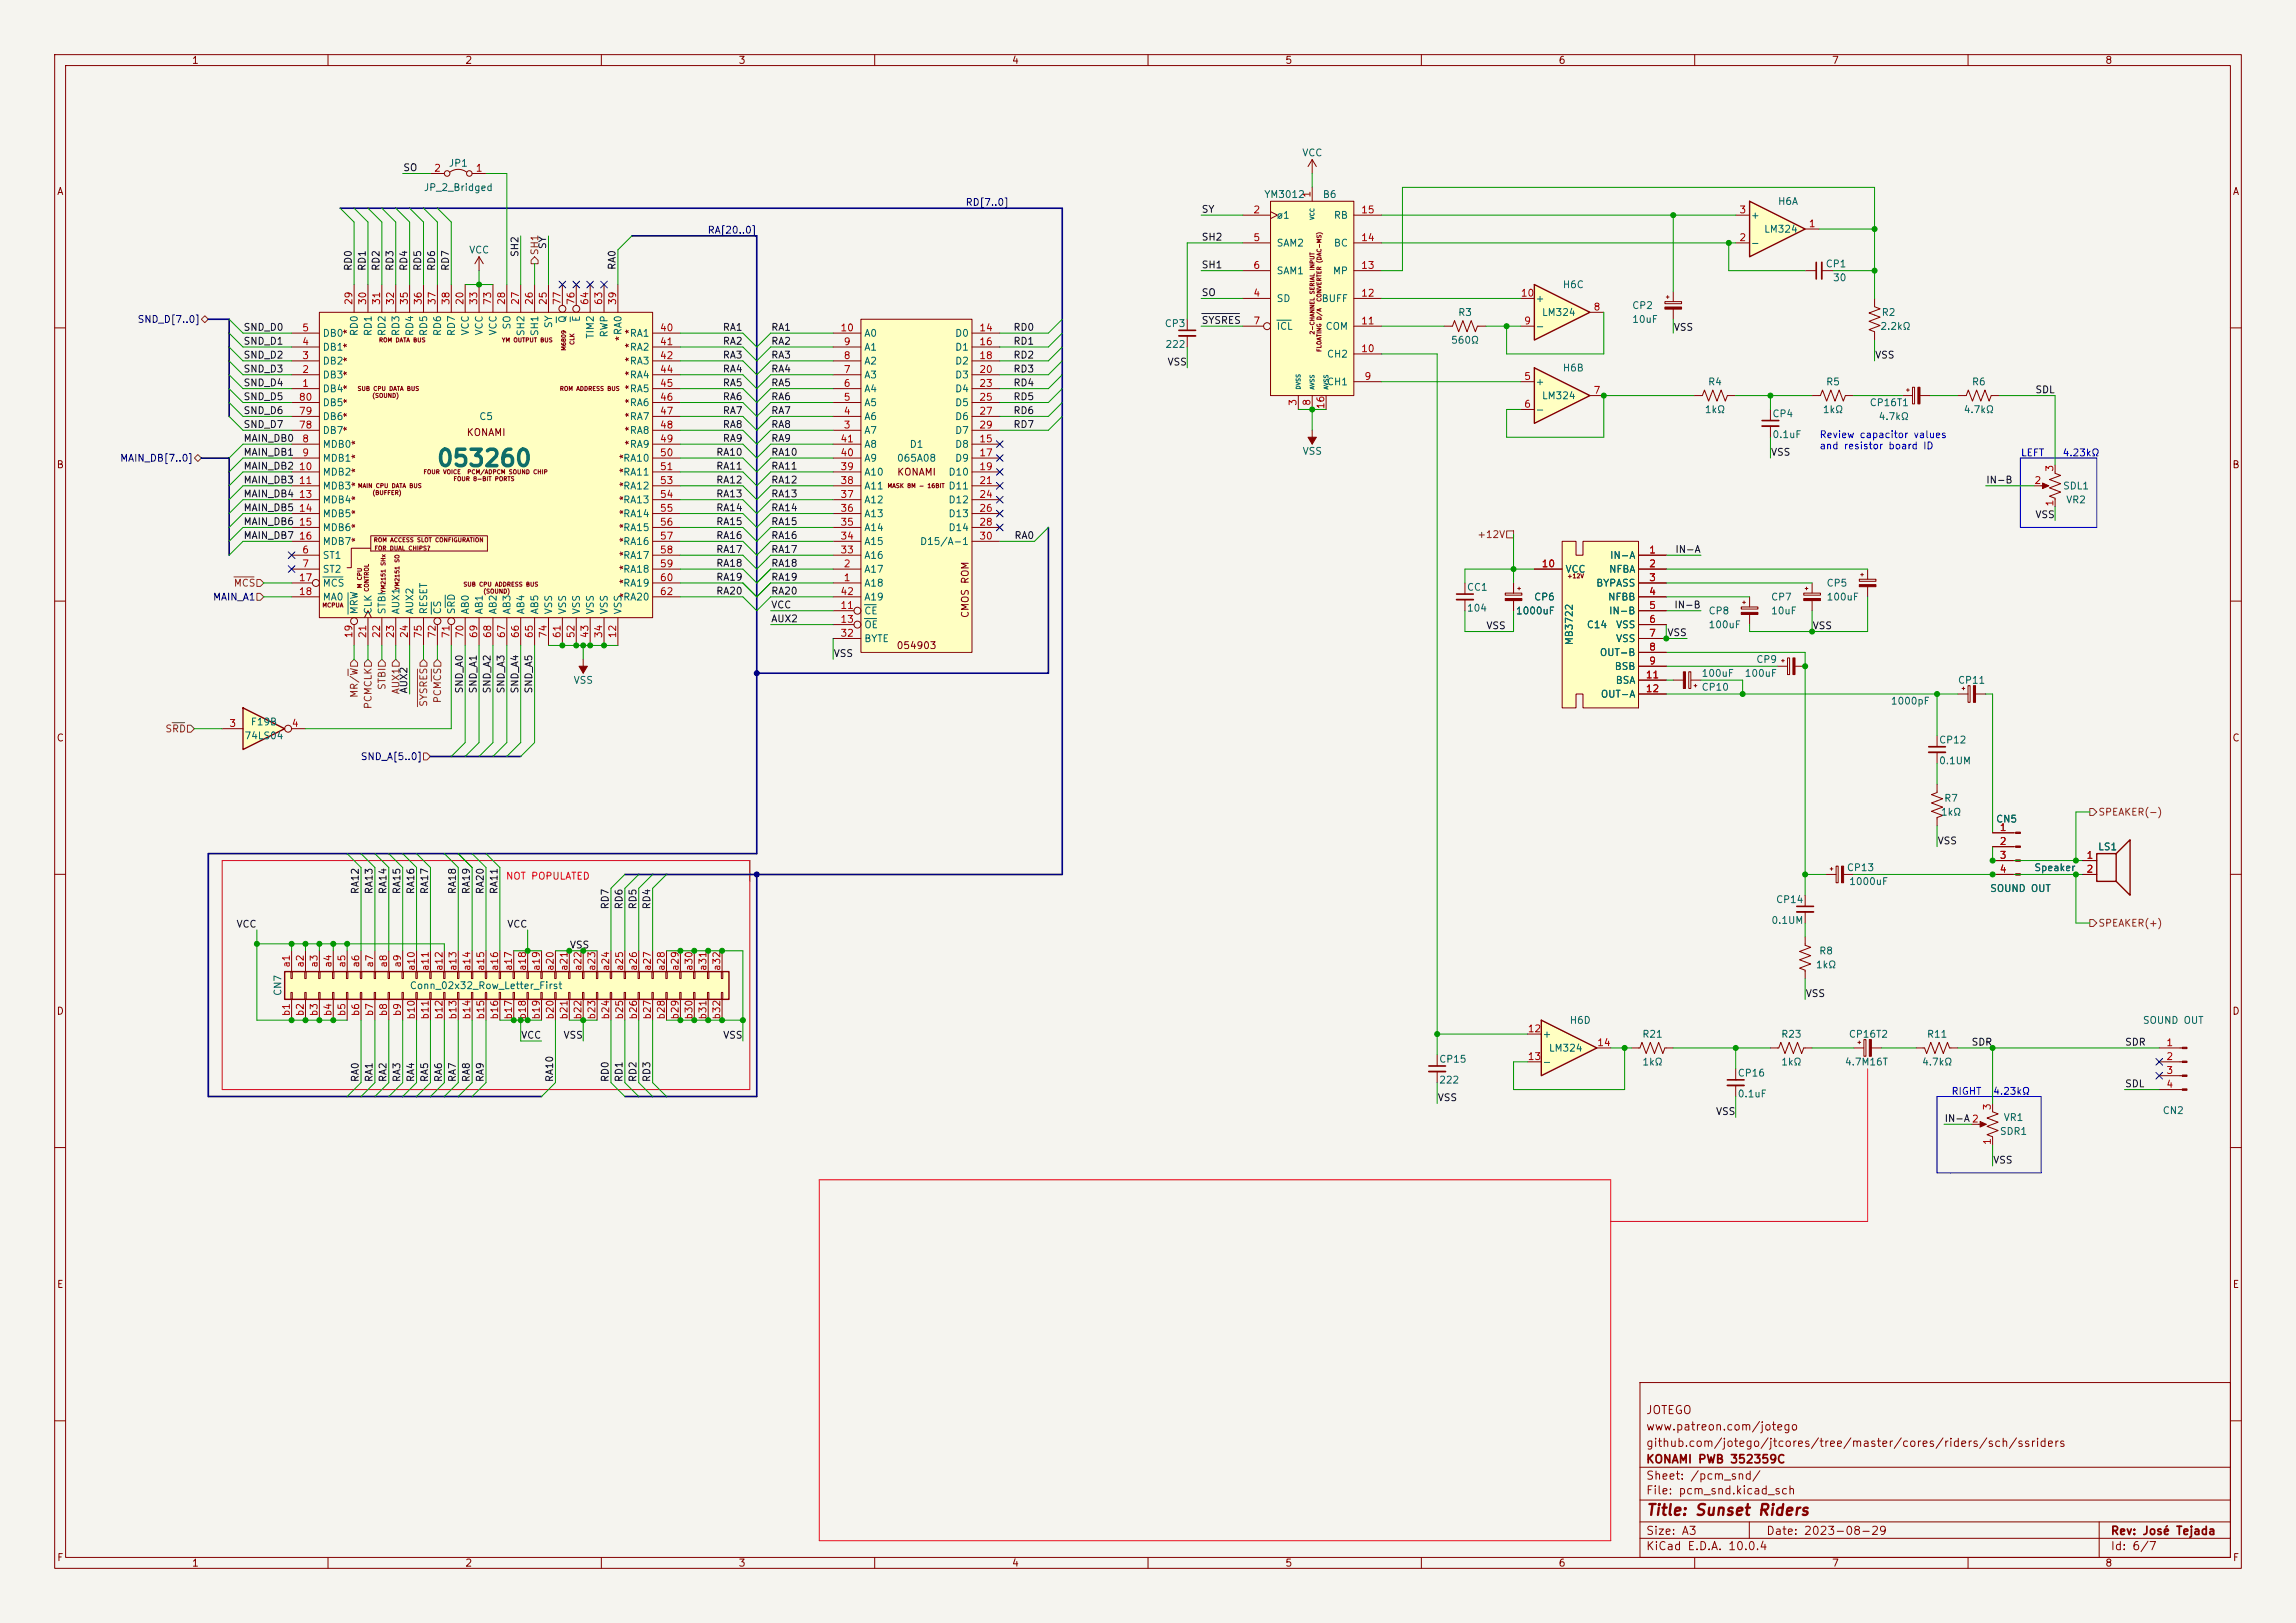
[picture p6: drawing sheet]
<svg xmlns="http://www.w3.org/2000/svg" width="420mm" height="297mm" viewBox="0 0 420 297" stroke-linecap="round" stroke-linejoin="round" font-family="sans-serif">
<defs><g id="words">
<text font-size="3" fill="#006464" x="79.7" y="86.1">053260</text>
<text font-size="2" fill="#840000" x="301" y="277.8">Title: Sunset Riders</text>
<g font-size="1.5" fill="#840000">
<text x="301" y="262.1">www.patreon.com/jotego</text>
<text x="301" y="259.1">JOTEGO</text>
<text x="301" y="268.1">KONAMI PWB 352359C</text>
<text x="301" y="265.1">github.com/jotego/jtcores/tree/master/cores/riders/sch/ssriders</text>
<text x="301" y="273.8">File: pcm_snd.kicad_sch</text>
<text x="301" y="271.1">Sheet: /pcm_snd/</text>
<text x="301" y="281.2">Size: A3</text>
<text x="323" y="281.2">Date: 2023-08-29</text>
<text x="386" y="281.2">Rev: José Tejada</text>
<text x="301" y="284">KiCad E.D.A. 10.0.4</text>
<text x="386" y="284">Id: 6/7</text>
</g>
<g font-size="1.3" fill="#840000">
<text x="35" y="12">1</text>
<text x="85" y="12">2</text>
<text x="135" y="12">3</text>
<text x="185" y="12">4</text>
<text x="235" y="12">5</text>
<text x="285" y="12">6</text>
<text x="335" y="12">7</text>
<text x="385" y="12">8</text>
<text x="10.3" y="36">A</text>
<text x="408.3" y="36">A</text>
<text x="64.5" y="63.8" transform="rotate(-90 64.5 63.8)">*</text>
<text x="64.5" y="61.3" transform="rotate(-90 64.5 61.3)">*</text>
<text x="114.3" y="62.6" transform="rotate(-90 114.3 62.6)">*RA0</text>
<text x="116" y="63.8" transform="rotate(-90 116 63.8)">*</text>
<text x="116" y="61.3" transform="rotate(-90 116 61.3)">*</text>
<text x="64.5" y="71.5" transform="rotate(-90 64.5 71.5)">*</text>
<text x="64.5" y="68.9" transform="rotate(-90 64.5 68.9)">*</text>
<text x="64.5" y="66.4" transform="rotate(-90 64.5 66.4)">*</text>
<text x="116" y="71.5" transform="rotate(-90 116 71.5)">*</text>
<text x="116" y="68.9" transform="rotate(-90 116 68.9)">*</text>
<text x="116" y="66.4" transform="rotate(-90 116 66.4)">*</text>
<text x="64.5" y="76.5" transform="rotate(-90 64.5 76.5)">*</text>
<text x="64.5" y="74" transform="rotate(-90 64.5 74)">*</text>
<text x="116" y="76.5" transform="rotate(-90 116 76.5)">*</text>
<text x="116" y="74" transform="rotate(-90 116 74)">*</text>
<text x="64.5" y="79.1" transform="rotate(-90 64.5 79.1)">*</text>
<text x="66" y="81.6" transform="rotate(-90 66 81.6)">*</text>
<text x="85.3" y="80.1">KONAMI</text>
<text x="116" y="81.6" transform="rotate(-90 116 81.6)">*</text>
<text x="116" y="79.1" transform="rotate(-90 116 79.1)">*</text>
<text x="10.3" y="86">B</text>
<text x="66" y="89.2" transform="rotate(-90 66 89.2)">*</text>
<text x="66" y="86.7" transform="rotate(-90 66 86.7)">*</text>
<text x="66" y="84.2" transform="rotate(-90 66 84.2)">*</text>
<text x="115" y="89.2" transform="rotate(-90 115 89.2)">*</text>
<text x="115" y="86.7" transform="rotate(-90 115 86.7)">*</text>
<text x="115" y="84.2" transform="rotate(-90 115 84.2)">*</text>
<text x="164" y="87.3">KONAMI</text>
<text x="408.2" y="86">B</text>
<text x="66" y="94.3" transform="rotate(-90 66 94.3)">*</text>
<text x="66" y="91.8" transform="rotate(-90 66 91.8)">*</text>
<text x="115" y="94.3" transform="rotate(-90 115 94.3)">*</text>
<text x="115" y="91.8" transform="rotate(-90 115 91.8)">*</text>
<text x="66" y="99.4" transform="rotate(-90 66 99.4)">*</text>
<text x="66" y="96.9" transform="rotate(-90 66 96.9)">*</text>
<text x="115" y="101.9" transform="rotate(-90 115 101.9)">*</text>
<text x="115" y="99.4" transform="rotate(-90 115 99.4)">*</text>
<text x="115" y="96.9" transform="rotate(-90 115 96.9)">*</text>
<text x="115" y="107" transform="rotate(-90 115 107)">*</text>
<text x="115" y="104.5" transform="rotate(-90 115 104.5)">*</text>
<text x="115" y="109.6" transform="rotate(-90 115 109.6)">*</text>
<text x="177.5" y="113.2" transform="rotate(-90 177.5 113.2)">CMOS ROM</text>
<text x="163.9" y="119.1">054903</text>
<text x="10.3" y="136">C</text>
<text x="408.2" y="136">C</text>
<text x="10.3" y="186">D</text>
<text x="408.2" y="186">D</text>
<text x="10.3" y="236">E</text>
<text x="408.3" y="236">E</text>
<text x="10.3" y="286">F</text>
<text x="35" y="287">1</text>
<text x="85" y="287">2</text>
<text x="135" y="287">3</text>
<text x="185" y="287">4</text>
<text x="235" y="287">5</text>
<text x="285" y="287">6</text>
<text x="335" y="287">7</text>
<text x="385" y="287">8</text>
<text x="408.3" y="286">F</text>
</g>
<g font-size="1.3" fill="#006464">
<text x="238.1" y="28.9">VCC</text>
<text x="77.4" y="35.3">JP_2_Bridged</text>
<text x="82" y="30.8">JP1</text>
<text x="231.2" y="36.5">YM3012</text>
<text x="233.4" y="40.3">ø1</text>
<text x="241.9" y="36.5">B6</text>
<text x="243.9" y="40.3">RB</text>
<text x="320.2" y="40.3">+</text>
<text x="325.1" y="37.8">H6A</text>
<text x="85.7" y="46.7">VCC</text>
<text x="233.4" y="45.4">SAM2</text>
<text x="243.9" y="45.4">BC</text>
<text x="320.2" y="45.4">-</text>
<text x="322.6" y="42.9">LM324</text>
<text x="233.4" y="50.5">SAM1</text>
<text x="243.7" y="50.5">MP</text>
<text x="285.8" y="53">H6C</text>
<text x="333.9" y="49.2">CP1</text>
<text x="335.2" y="51.8">30</text>
<text x="103.8" y="59.2" transform="rotate(-90 103.8 59.2)">Q</text>
<text x="106.4" y="59" transform="rotate(-90 106.4 59)">E</text>
<text x="233.4" y="55.6">SD</text>
<text x="241.7" y="55.6">BUFF</text>
<text x="266.6" y="58.1">R3</text>
<text x="280.8" y="55.6">+</text>
<text x="281.9" y="58.1">LM324</text>
<text x="298.5" y="56.9">CP2</text>
<text x="298.5" y="59.4">10uF</text>
<text x="344.1" y="58.1">R2</text>
<text x="58.9" y="64.5">DB1</text>
<text x="58.9" y="61.9">DB0</text>
<text x="65.7" y="61.6" transform="rotate(-90 65.7 61.6)">RD0</text>
<text x="68.3" y="61.6" transform="rotate(-90 68.3 61.6)">RD1</text>
<text x="70.8" y="61.6" transform="rotate(-90 70.8 61.6)">RD2</text>
<text x="73.4" y="61.6" transform="rotate(-90 73.4 61.6)">RD3</text>
<text x="75.9" y="61.6" transform="rotate(-90 75.9 61.6)">RD4</text>
<text x="78.4" y="61.6" transform="rotate(-90 78.4 61.6)">RD5</text>
<text x="81" y="61.6" transform="rotate(-90 81 61.6)">RD6</text>
<text x="83.5" y="61.6" transform="rotate(-90 83.5 61.6)">RD7</text>
<text x="86.1" y="61.5" transform="rotate(-90 86.1 61.5)">VCC</text>
<text x="88.6" y="61.5" transform="rotate(-90 88.6 61.5)">VCC</text>
<text x="91.1" y="61.5" transform="rotate(-90 91.1 61.5)">VCC</text>
<text x="93.7" y="60.4" transform="rotate(-90 93.7 60.4)">SO</text>
<text x="96.2" y="61.6" transform="rotate(-90 96.2 61.6)">SH2</text>
<text x="98.8" y="61.6" transform="rotate(-90 98.8 61.6)">SH1</text>
<text x="101.3" y="60.2" transform="rotate(-90 101.3 60.2)">SY</text>
<text x="108.9" y="62.1" transform="rotate(-90 108.9 62.1)">TIM2</text>
<text x="111.5" y="61.9" transform="rotate(-90 111.5 61.9)">RWP</text>
<text x="115.1" y="61.9">RA1</text>
<text x="115.1" y="64.5">RA2</text>
<text x="158" y="64.5">A1</text>
<text x="158" y="61.9">A0</text>
<text x="174.6" y="61.9">D0</text>
<text x="174.6" y="64.5">D1</text>
<text x="213" y="60.2">CP3</text>
<text x="213.1" y="64">222</text>
<text x="233.4" y="60.7">ICL</text>
<text x="242.4" y="60.7">COM</text>
<text x="242.6" y="65.7">CH2</text>
<text x="265.3" y="63.2">560Ω</text>
<text x="280.8" y="60.7">-</text>
<text x="343.9" y="60.7">2.2kΩ</text>
<text x="58.9" y="69.6">DB3</text>
<text x="58.9" y="67">DB2</text>
<text x="115.1" y="67">RA3</text>
<text x="115.1" y="69.6">RA4</text>
<text x="158" y="69.6">A3</text>
<text x="158" y="67">A2</text>
<text x="174.6" y="67">D2</text>
<text x="174.6" y="69.6">D3</text>
<text x="242.6" y="70.8">CH1</text>
<text x="280.8" y="70.8">+</text>
<text x="285.8" y="68.3">H6B</text>
<text x="312.3" y="70.8">R4</text>
<text x="333.9" y="70.8">R5</text>
<text x="360.6" y="70.8">R6</text>
<text x="58.9" y="72.1">DB4</text>
<text x="58.9" y="77.2">DB6</text>
<text x="58.9" y="74.6">DB5</text>
<text x="87.6" y="77.2">C5</text>
<text x="115.1" y="72.1">RA5</text>
<text x="115.1" y="74.6">RA6</text>
<text x="115.1" y="77.2">RA7</text>
<text x="158" y="77.2">A6</text>
<text x="158" y="74.6">A5</text>
<text x="158" y="72.1">A4</text>
<text x="174.6" y="72.1">D4</text>
<text x="174.6" y="74.6">D5</text>
<text x="174.6" y="77.2">D6</text>
<text x="280.8" y="75.9">-</text>
<text x="281.9" y="73.4">LM324</text>
<text x="311.7" y="75.9">1kΩ</text>
<text x="324.1" y="76.7">CP4</text>
<text x="333.3" y="75.9">1kΩ</text>
<text x="341.9" y="74.6">CP16T1</text>
<text x="343.5" y="77.2">4.7kΩ</text>
<text x="359.1" y="75.9">4.7kΩ</text>
<text x="58.9" y="82.3">MDB0</text>
<text x="58.9" y="79.7">DB7</text>
<text x="115.1" y="79.7">RA8</text>
<text x="115.1" y="82.3">RA9</text>
<text x="158" y="79.7">A7</text>
<text x="158" y="82.3">A8</text>
<text x="166.3" y="82.3">D1</text>
<text x="174.6" y="82.3">D8</text>
<text x="174.6" y="79.7">D7</text>
<text x="238.2" y="83.5">VSS</text>
<text x="324.1" y="80.5">0.1uF</text>
<text x="58.9" y="84.8">MDB1</text>
<text x="58.9" y="87.3">MDB2</text>
<text x="58.9" y="89.9">MDB3</text>
<text x="113.9" y="84.8">RA10</text>
<text x="113.9" y="87.3">RA11</text>
<text x="113.9" y="89.9">RA12</text>
<text x="158" y="89.9">A11</text>
<text x="158" y="87.3">A10</text>
<text x="158" y="84.8">A9</text>
<text x="164" y="84.8">065A08</text>
<text x="173.4" y="87.3">D10</text>
<text x="173.4" y="89.9">D11</text>
<text x="174.6" y="84.8">D9</text>
<text x="377.3" y="89.9">SDL1</text>
<text x="58.9" y="92.4">MDB4</text>
<text x="58.9" y="95">MDB5</text>
<text x="113.9" y="92.4">RA13</text>
<text x="113.9" y="95">RA14</text>
<text x="158" y="95">A13</text>
<text x="158" y="92.4">A12</text>
<text x="173.4" y="92.4">D12</text>
<text x="173.4" y="95">D13</text>
<text x="377.8" y="92.4">VR2</text>
<text x="58.9" y="97.5">MDB6</text>
<text x="58.9" y="100">MDB7</text>
<text x="113.9" y="97.5">RA15</text>
<text x="113.9" y="100">RA16</text>
<text x="158" y="100">A15</text>
<text x="158" y="97.5">A14</text>
<text x="168.2" y="100">D15/A-1</text>
<text x="173.4" y="97.5">D14</text>
<text x="58.9" y="102.6">ST1</text>
<text x="58.9" y="105.1">ST2</text>
<text x="58.9" y="107.7">MCS</text>
<text x="113.9" y="102.6">RA17</text>
<text x="113.9" y="105.1">RA18</text>
<text x="113.9" y="107.7">RA19</text>
<text x="158" y="107.7">A18</text>
<text x="158" y="105.1">A17</text>
<text x="158" y="102.6">A16</text>
<text x="286.3" y="105.1">VCC</text>
<text x="291.9" y="107.7">BYPASS</text>
<text x="294.2" y="105.1">NFBA</text>
<text x="294.4" y="102.6">IN-A</text>
<text x="334" y="107.7">CP5</text>
<text x="58.9" y="110.2">MA0</text>
<text x="65.7" y="112.5" transform="rotate(-90 65.7 112.5)">MRW</text>
<text x="68.3" y="112.5" transform="rotate(-90 68.3 112.5)">CLK</text>
<text x="70.8" y="112.5" transform="rotate(-90 70.8 112.5)">STBI</text>
<text x="73.4" y="112.5" transform="rotate(-90 73.4 112.5)">AUX1</text>
<text x="75.9" y="112.5" transform="rotate(-90 75.9 112.5)">AUX2</text>
<text x="78.4" y="112.5" transform="rotate(-90 78.4 112.5)">RESET</text>
<text x="81" y="112.5" transform="rotate(-90 81 112.5)">CS</text>
<text x="83.5" y="112.5" transform="rotate(-90 83.5 112.5)">SRD</text>
<text x="86.1" y="112.5" transform="rotate(-90 86.1 112.5)">AB0</text>
<text x="88.6" y="112.5" transform="rotate(-90 88.6 112.5)">AB1</text>
<text x="91.1" y="112.5" transform="rotate(-90 91.1 112.5)">AB2</text>
<text x="93.7" y="112.5" transform="rotate(-90 93.7 112.5)">AB3</text>
<text x="96.2" y="112.5" transform="rotate(-90 96.2 112.5)">AB4</text>
<text x="98.8" y="112.5" transform="rotate(-90 98.8 112.5)">AB5</text>
<text x="101.3" y="112.5" transform="rotate(-90 101.3 112.5)">VSS</text>
<text x="103.8" y="112.5" transform="rotate(-90 103.8 112.5)">VSS</text>
<text x="106.4" y="112.5" transform="rotate(-90 106.4 112.5)">VSS</text>
<text x="108.9" y="112.5" transform="rotate(-90 108.9 112.5)">VSS</text>
<text x="111.5" y="112.5" transform="rotate(-90 111.5 112.5)">VSS</text>
<text x="113.9" y="110.2">RA20</text>
<text x="114" y="112.5" transform="rotate(-90 114 112.5)">VSS</text>
<text x="158" y="112.7">CE</text>
<text x="158" y="110.2">A19</text>
<text x="268.2" y="108.4">CC1</text>
<text x="268.2" y="112.2">104</text>
<text x="277.2" y="112.7">1000uF</text>
<text x="280.5" y="110.2">CP6</text>
<text x="294" y="110.2">NFBB</text>
<text x="294.2" y="112.7">IN-B</text>
<text x="312.4" y="112.7">CP8</text>
<text x="323.9" y="110.2">CP7</text>
<text x="323.9" y="112.7">10uF</text>
<text x="334" y="110.2">100uF</text>
<text x="158" y="115.3">OE</text>
<text x="158" y="117.8">BYTE</text>
<text x="288" y="118.2" transform="rotate(-90 288 118.2)">MB3722</text>
<text x="290.2" y="115.3">C14</text>
<text x="295.5" y="115.3">VSS</text>
<text x="295.5" y="117.8">VSS</text>
<text x="312.4" y="115.3">100uF</text>
<text x="104.8" y="125.4">VSS</text>
<text x="292.5" y="120.4">OUT-B</text>
<text x="295.3" y="122.9">BSB</text>
<text x="295.4" y="125.4">BSA</text>
<text x="311.2" y="124.2">100uF</text>
<text x="319" y="124.2">100uF</text>
<text x="321.2" y="121.6">CP9</text>
<text x="358" y="125.4">CP11</text>
<text x="292.7" y="128">OUT-A</text>
<text x="311.2" y="126.7">CP10</text>
<text x="345.8" y="129.2">1000pF</text>
<text x="44.6" y="135.6">74LS04</text>
<text x="45.8" y="133.1">F19B</text>
<text x="354.6" y="136.4">CP12</text>
<text x="354.6" y="140.2">0.1UM</text>
<text x="354.9" y="149.6">1kΩ</text>
<text x="355.5" y="147">R7</text>
<text x="365" y="150.8">CN5</text>
<text x="383.7" y="155.9">LS1</text>
<text x="337.7" y="159.7">CP13</text>
<text x="372" y="159.7">Speaker</text>
<text x="324.8" y="165.6">CP14</text>
<text x="338.2" y="162.3">1000uF</text>
<text x="363.9" y="163.5">SOUND OUT</text>
<text x="323.9" y="169.4">0.1UM</text>
<text x="332.1" y="177.5">1kΩ</text>
<text x="332.7" y="175">R8</text>
<text x="51.8" y="182.3" transform="rotate(-90 51.8 182.3)">CN7</text>
<text x="74.9" y="181.3">Conn_02x32_Row_Letter_First</text>
<text x="282.1" y="190.2">+</text>
<text x="287" y="187.7">H6D</text>
<text x="300.3" y="190.2">R21</text>
<text x="325.7" y="190.2">R23</text>
<text x="338.1" y="190.2">CP16T2</text>
<text x="352.4" y="190.2">R11</text>
<text x="391.9" y="187.7">SOUND OUT</text>
<text x="263.2" y="194.8">CP15</text>
<text x="282.1" y="195.3">-</text>
<text x="283.2" y="192.7">LM324</text>
<text x="300.3" y="195.3">1kΩ</text>
<text x="317.8" y="197.3">CP16</text>
<text x="325.7" y="195.3">1kΩ</text>
<text x="337.4" y="195.3">4.7M16T</text>
<text x="351.5" y="195.3">4.7kΩ</text>
<text x="263.2" y="198.6">222</text>
<text x="317.8" y="201.1">0.1uF</text>
<text x="365.7" y="208">SDR1</text>
<text x="366.4" y="205.4">VR1</text>
<text x="395.5" y="204.2">CN2</text>
</g>
<g font-size="1.3" fill="#0f0f0f">
<text x="73.7" y="31.6">SO</text>
<text x="219.7" y="39.2">SY</text>
<text x="95.1" y="47.1" transform="rotate(-90 95.1 47.1)">SH2</text>
<text x="100.2" y="45.7" transform="rotate(-90 100.2 45.7)">SY</text>
<text x="219.7" y="44.3">SH2</text>
<text x="64.6" y="49.7" transform="rotate(-90 64.6 49.7)">RD0</text>
<text x="67.2" y="49.7" transform="rotate(-90 67.2 49.7)">RD1</text>
<text x="69.7" y="49.7" transform="rotate(-90 69.7 49.7)">RD2</text>
<text x="72.3" y="49.7" transform="rotate(-90 72.3 49.7)">RD3</text>
<text x="74.8" y="49.7" transform="rotate(-90 74.8 49.7)">RD4</text>
<text x="77.3" y="49.7" transform="rotate(-90 77.3 49.7)">RD5</text>
<text x="79.9" y="49.7" transform="rotate(-90 79.9 49.7)">RD6</text>
<text x="82.4" y="49.7" transform="rotate(-90 82.4 49.7)">RD7</text>
<text x="112.9" y="49.5" transform="rotate(-90 112.9 49.5)">RA0</text>
<text x="219.7" y="49.4">SH1</text>
<text x="219.7" y="59.6">SYSRES</text>
<text x="219.7" y="54.5">SO</text>
<text x="44.4" y="60.8">SND_D0</text>
<text x="44.4" y="65.9">SND_D2</text>
<text x="44.4" y="63.4">SND_D1</text>
<text x="132.1" y="65.9">RA3</text>
<text x="132.1" y="63.4">RA2</text>
<text x="132.1" y="60.8">RA1</text>
<text x="141" y="65.9">RA3</text>
<text x="141" y="63.4">RA2</text>
<text x="141" y="60.8">RA1</text>
<text x="185.3" y="65.9">RD2</text>
<text x="185.3" y="60.8">RD0</text>
<text x="185.3" y="63.4">RD1</text>
<text x="306.1" y="60.8">VSS</text>
<text x="342.9" y="65.9">VSS</text>
<text x="44.4" y="71">SND_D4</text>
<text x="44.4" y="68.5">SND_D3</text>
<text x="132.1" y="71">RA5</text>
<text x="132.1" y="68.5">RA4</text>
<text x="141" y="68.5">RA4</text>
<text x="141" y="71">RA5</text>
<text x="185.3" y="71">RD4</text>
<text x="185.3" y="68.5">RD3</text>
<text x="213.5" y="67.2">VSS</text>
<text x="44.4" y="76.1">SND_D6</text>
<text x="44.4" y="73.5">SND_D5</text>
<text x="132.1" y="73.5">RA6</text>
<text x="132.1" y="76.1">RA7</text>
<text x="141" y="73.5">RA6</text>
<text x="141" y="76.1">RA7</text>
<text x="185.3" y="76.1">RD6</text>
<text x="185.3" y="73.5">RD5</text>
<text x="372.2" y="72.3">SDL</text>
<text x="44.4" y="78.6">SND_D7</text>
<text x="44.4" y="83.7">MAIN_DB1</text>
<text x="44.4" y="81.2">MAIN_DB0</text>
<text x="130.9" y="83.7">RA10</text>
<text x="132.1" y="78.6">RA8</text>
<text x="132.1" y="81.2">RA9</text>
<text x="141" y="83.7">RA10</text>
<text x="141" y="81.2">RA9</text>
<text x="141" y="78.6">RA8</text>
<text x="185.3" y="78.6">RD7</text>
<text x="323.8" y="83.7">VSS</text>
<text x="44.4" y="86.2">MAIN_DB2</text>
<text x="44.4" y="88.8">MAIN_DB3</text>
<text x="130.9" y="88.8">RA12</text>
<text x="130.9" y="86.2">RA11</text>
<text x="141" y="88.8">RA12</text>
<text x="141" y="86.2">RA11</text>
<text x="363.2" y="88.8">IN-B</text>
<text x="44.4" y="93.9">MAIN_DB5</text>
<text x="44.4" y="91.3">MAIN_DB4</text>
<text x="130.9" y="91.3">RA13</text>
<text x="130.9" y="93.9">RA14</text>
<text x="141" y="91.3">RA13</text>
<text x="141" y="93.9">RA14</text>
<text x="372.2" y="95.1">VSS</text>
<text x="44.4" y="98.9">MAIN_DB7</text>
<text x="44.4" y="96.4">MAIN_DB6</text>
<text x="130.9" y="101.5">RA17</text>
<text x="130.9" y="96.4">RA15</text>
<text x="130.9" y="98.9">RA16</text>
<text x="141" y="98.9">RA16</text>
<text x="141" y="101.5">RA17</text>
<text x="141" y="96.4">RA15</text>
<text x="185.5" y="98.9">RA0</text>
<text x="306.4" y="101.5">IN-A</text>
<text x="130.9" y="106.6">RA19</text>
<text x="130.9" y="104">RA18</text>
<text x="141" y="106.6">RA19</text>
<text x="141" y="104">RA18</text>
<text x="130.9" y="109.1">RA20</text>
<text x="141" y="109.1">RA20</text>
<text x="141" y="111.6">VCC</text>
<text x="306.2" y="111.6">IN-B</text>
<text x="141" y="114.2">AUX2</text>
<text x="271.8" y="115.4">VSS</text>
<text x="304.9" y="116.7">VSS</text>
<text x="331.5" y="115.4">VSS</text>
<text x="152.4" y="120.5">VSS</text>
<text x="74.8" y="127" transform="rotate(-90 74.8 127)">AUX2</text>
<text x="85" y="127" transform="rotate(-90 85 127)">SND_A0</text>
<text x="87.5" y="127" transform="rotate(-90 87.5 127)">SND_A1</text>
<text x="90" y="127" transform="rotate(-90 90 127)">SND_A2</text>
<text x="92.6" y="127" transform="rotate(-90 92.6 127)">SND_A3</text>
<text x="95.1" y="127" transform="rotate(-90 95.1 127)">SND_A4</text>
<text x="97.7" y="127" transform="rotate(-90 97.7 127)">SND_A5</text>
<text x="354.3" y="154.8">VSS</text>
<text x="65.9" y="163.7" transform="rotate(-90 65.9 163.7)">RA12</text>
<text x="68.5" y="163.7" transform="rotate(-90 68.5 163.7)">RA13</text>
<text x="71" y="163.7" transform="rotate(-90 71 163.7)">RA14</text>
<text x="73.5" y="163.7" transform="rotate(-90 73.5 163.7)">RA15</text>
<text x="76.1" y="163.7" transform="rotate(-90 76.1 163.7)">RA16</text>
<text x="78.6" y="163.7" transform="rotate(-90 78.6 163.7)">RA17</text>
<text x="83.7" y="163.7" transform="rotate(-90 83.7 163.7)">RA18</text>
<text x="86.2" y="163.7" transform="rotate(-90 86.2 163.7)">RA19</text>
<text x="88.8" y="163.7" transform="rotate(-90 88.8 163.7)">RA20</text>
<text x="91.3" y="163.7" transform="rotate(-90 91.3 163.7)">RA11</text>
<text x="111.6" y="166.5" transform="rotate(-90 111.6 166.5)">RD7</text>
<text x="114.2" y="166.5" transform="rotate(-90 114.2 166.5)">RD6</text>
<text x="116.7" y="166.5" transform="rotate(-90 116.7 166.5)">RD5</text>
<text x="119.3" y="166.5" transform="rotate(-90 119.3 166.5)">RD4</text>
<text x="43.2" y="170.1">VCC</text>
<text x="92.7" y="170.1">VCC</text>
<text x="104.1" y="173.9">VSS</text>
<text x="330.2" y="182.8">VSS</text>
<text x="95.2" y="190.4">VCC</text>
<text x="103" y="190.4">VSS</text>
<text x="132.2" y="190.4">VSS</text>
<text x="360.5" y="191.6">SDR</text>
<text x="388.6" y="191.6">SDR</text>
<text x="65.9" y="198.1" transform="rotate(-90 65.9 198.1)">RA0</text>
<text x="68.5" y="198.1" transform="rotate(-90 68.5 198.1)">RA1</text>
<text x="71" y="198.1" transform="rotate(-90 71 198.1)">RA2</text>
<text x="73.5" y="198.1" transform="rotate(-90 73.5 198.1)">RA3</text>
<text x="76.1" y="198.1" transform="rotate(-90 76.1 198.1)">RA4</text>
<text x="78.6" y="198.1" transform="rotate(-90 78.6 198.1)">RA5</text>
<text x="81.2" y="198.1" transform="rotate(-90 81.2 198.1)">RA6</text>
<text x="83.7" y="198.1" transform="rotate(-90 83.7 198.1)">RA7</text>
<text x="86.2" y="198.1" transform="rotate(-90 86.2 198.1)">RA8</text>
<text x="88.8" y="198.1" transform="rotate(-90 88.8 198.1)">RA9</text>
<text x="101.5" y="198.1" transform="rotate(-90 101.5 198.1)">RA10</text>
<text x="111.6" y="198.1" transform="rotate(-90 111.6 198.1)">RD0</text>
<text x="114.2" y="198.1" transform="rotate(-90 114.2 198.1)">RD1</text>
<text x="116.7" y="198.1" transform="rotate(-90 116.7 198.1)">RD2</text>
<text x="119.3" y="198.1" transform="rotate(-90 119.3 198.1)">RD3</text>
<text x="262.9" y="201.8">VSS</text>
<text x="388.6" y="199.3">SDL</text>
<text x="313.8" y="204.3">VSS</text>
<text x="355.6" y="205.6">IN-A2</text>
<text x="364.5" y="213.2">VSS</text>
</g>
<g font-size="1.3" fill="#a90000">
<text x="79.3" y="31.7">2</text>
<text x="86.9" y="31.7">1</text>
<text x="229.2" y="39.3">2</text>
<text x="240" y="36.3" transform="rotate(-90 240 36.3)">1</text>
<text x="248.9" y="39.3">15</text>
<text x="318.1" y="39.3">3</text>
<text x="330.8" y="41.9">1</text>
<text x="229.2" y="44.4">5</text>
<text x="248.9" y="44.4">14</text>
<text x="318.1" y="44.4">2</text>
<text x="229.2" y="49.5">6</text>
<text x="248.9" y="49.5">13</text>
<text x="64.7" y="55.9" transform="rotate(-90 64.7 55.9)">29</text>
<text x="67.3" y="55.9" transform="rotate(-90 67.3 55.9)">30</text>
<text x="69.8" y="55.9" transform="rotate(-90 69.8 55.9)">31</text>
<text x="72.4" y="55.9" transform="rotate(-90 72.4 55.9)">32</text>
<text x="74.9" y="55.9" transform="rotate(-90 74.9 55.9)">35</text>
<text x="77.4" y="55.9" transform="rotate(-90 77.4 55.9)">36</text>
<text x="80" y="55.9" transform="rotate(-90 80 55.9)">37</text>
<text x="82.5" y="55.9" transform="rotate(-90 82.5 55.9)">38</text>
<text x="85.1" y="55.9" transform="rotate(-90 85.1 55.9)">20</text>
<text x="87.6" y="55.9" transform="rotate(-90 87.6 55.9)">33</text>
<text x="90.1" y="55.9" transform="rotate(-90 90.1 55.9)">73</text>
<text x="92.7" y="55.9" transform="rotate(-90 92.7 55.9)">28</text>
<text x="95.2" y="55.9" transform="rotate(-90 95.2 55.9)">27</text>
<text x="97.8" y="55.9" transform="rotate(-90 97.8 55.9)">26</text>
<text x="100.3" y="55.9" transform="rotate(-90 100.3 55.9)">25</text>
<text x="102.8" y="55.9" transform="rotate(-90 102.8 55.9)">77</text>
<text x="105.4" y="55.9" transform="rotate(-90 105.4 55.9)">76</text>
<text x="107.9" y="55.9" transform="rotate(-90 107.9 55.9)">64</text>
<text x="110.5" y="55.9" transform="rotate(-90 110.5 55.9)">63</text>
<text x="113" y="55.9" transform="rotate(-90 113 55.9)">39</text>
<text x="229.2" y="54.6">4</text>
<text x="229.2" y="59.7">7</text>
<text x="248.9" y="59.7">11</text>
<text x="248.9" y="54.6">12</text>
<text x="278.1" y="54.6">10</text>
<text x="278.7" y="59.7">9</text>
<text x="291.4" y="57.1">8</text>
<text x="55.2" y="63.5">4</text>
<text x="55.2" y="60.9">5</text>
<text x="120.6" y="60.9">40</text>
<text x="120.6" y="63.5">41</text>
<text x="153.6" y="60.9">10</text>
<text x="154.2" y="63.5">9</text>
<text x="179" y="60.9">14</text>
<text x="179" y="63.5">16</text>
<text x="248.9" y="64.7">10</text>
<text x="55.2" y="71.1">1</text>
<text x="55.2" y="68.6">2</text>
<text x="55.2" y="66">3</text>
<text x="120.6" y="66">42</text>
<text x="120.6" y="68.6">44</text>
<text x="120.6" y="71.1">45</text>
<text x="154.2" y="71.1">6</text>
<text x="154.2" y="68.6">7</text>
<text x="154.2" y="66">8</text>
<text x="179" y="66">18</text>
<text x="179" y="68.6">20</text>
<text x="179" y="71.1">23</text>
<text x="249.5" y="69.8">9</text>
<text x="278.7" y="69.8">5</text>
<text x="54.6" y="76.2">79</text>
<text x="54.6" y="73.6">80</text>
<text x="120.6" y="73.6">46</text>
<text x="120.6" y="76.2">47</text>
<text x="154.2" y="76.2">4</text>
<text x="154.2" y="73.6">5</text>
<text x="179" y="73.6">25</text>
<text x="179" y="76.2">27</text>
<text x="237.5" y="74.4" transform="rotate(-90 237.5 74.4)">3</text>
<text x="240" y="74.4" transform="rotate(-90 240 74.4)">8</text>
<text x="242.5" y="75" transform="rotate(-90 242.5 75)">16</text>
<text x="278.7" y="74.9">6</text>
<text x="291.4" y="72.4">7</text>
<text x="54.6" y="78.7">78</text>
<text x="55.2" y="81.3">8</text>
<text x="55.2" y="83.8">9</text>
<text x="120.6" y="78.7">48</text>
<text x="120.6" y="81.3">49</text>
<text x="120.6" y="83.8">50</text>
<text x="153.6" y="83.8">40</text>
<text x="153.6" y="81.3">41</text>
<text x="154.2" y="78.7">3</text>
<text x="179" y="81.3">15</text>
<text x="179" y="83.8">17</text>
<text x="179" y="78.7">29</text>
<text x="54.6" y="86.3">10</text>
<text x="54.6" y="88.9">11</text>
<text x="120.6" y="86.3">51</text>
<text x="120.6" y="88.9">53</text>
<text x="153.6" y="88.9">38</text>
<text x="153.6" y="86.3">39</text>
<text x="179" y="86.3">19</text>
<text x="179" y="88.9">21</text>
<text x="372" y="88.9">2</text>
<text x="375.9" y="86.4" transform="rotate(-90 375.9 86.4)">3</text>
<text x="54.6" y="91.4">13</text>
<text x="54.6" y="94">14</text>
<text x="120.6" y="91.4">54</text>
<text x="120.6" y="94">55</text>
<text x="153.6" y="94">36</text>
<text x="153.6" y="91.4">37</text>
<text x="179" y="91.4">24</text>
<text x="179" y="94">26</text>
<text x="375.9" y="92.8" transform="rotate(-90 375.9 92.8)">1</text>
<text x="54.6" y="96.5">15</text>
<text x="54.6" y="99">16</text>
<text x="55.2" y="101.6">6</text>
<text x="120.6" y="96.5">56</text>
<text x="120.6" y="99">57</text>
<text x="120.6" y="101.6">58</text>
<text x="153.6" y="101.6">33</text>
<text x="153.6" y="99">34</text>
<text x="153.6" y="96.5">35</text>
<text x="179" y="96.5">28</text>
<text x="179" y="99">30</text>
<text x="301.6" y="101.6">1</text>
<text x="54.6" y="106.7">17</text>
<text x="55.2" y="104.1">7</text>
<text x="120.6" y="104.1">59</text>
<text x="120.6" y="106.7">60</text>
<text x="154.2" y="106.7">1</text>
<text x="154.2" y="104.1">2</text>
<text x="281.9" y="104.1">10</text>
<text x="301.6" y="104.1">2</text>
<text x="301.6" y="106.7">3</text>
<text x="54.6" y="109.2">18</text>
<text x="120.6" y="109.2">62</text>
<text x="153.6" y="111.7">11</text>
<text x="153.6" y="109.2">42</text>
<text x="301.6" y="109.2">4</text>
<text x="301.6" y="111.7">5</text>
<text x="64.7" y="116.9" transform="rotate(-90 64.7 116.9)">19</text>
<text x="67.3" y="116.9" transform="rotate(-90 67.3 116.9)">21</text>
<text x="69.8" y="116.9" transform="rotate(-90 69.8 116.9)">22</text>
<text x="72.4" y="116.9" transform="rotate(-90 72.4 116.9)">23</text>
<text x="74.9" y="116.9" transform="rotate(-90 74.9 116.9)">24</text>
<text x="77.4" y="116.9" transform="rotate(-90 77.4 116.9)">75</text>
<text x="80" y="116.9" transform="rotate(-90 80 116.9)">72</text>
<text x="82.5" y="116.9" transform="rotate(-90 82.5 116.9)">71</text>
<text x="85.1" y="116.9" transform="rotate(-90 85.1 116.9)">70</text>
<text x="87.6" y="116.9" transform="rotate(-90 87.6 116.9)">69</text>
<text x="90.1" y="116.9" transform="rotate(-90 90.1 116.9)">68</text>
<text x="92.7" y="116.9" transform="rotate(-90 92.7 116.9)">67</text>
<text x="95.2" y="116.9" transform="rotate(-90 95.2 116.9)">66</text>
<text x="97.8" y="116.9" transform="rotate(-90 97.8 116.9)">65</text>
<text x="100.3" y="116.9" transform="rotate(-90 100.3 116.9)">74</text>
<text x="102.8" y="116.9" transform="rotate(-90 102.8 116.9)">61</text>
<text x="105.4" y="116.9" transform="rotate(-90 105.4 116.9)">52</text>
<text x="107.9" y="116.9" transform="rotate(-90 107.9 116.9)">43</text>
<text x="110.5" y="116.9" transform="rotate(-90 110.5 116.9)">34</text>
<text x="113" y="116.9" transform="rotate(-90 113 116.9)">12</text>
<text x="153.6" y="114.3">13</text>
<text x="153.6" y="116.8">32</text>
<text x="301.6" y="114.3">6</text>
<text x="301.6" y="116.8">7</text>
<text x="301.6" y="119.4">8</text>
<text x="300.9" y="124.4">11</text>
<text x="301.6" y="121.9">9</text>
<text x="300.9" y="127">12</text>
<text x="41.8" y="133.3">3</text>
<text x="53.3" y="133.3">4</text>
<text x="365.7" y="152.4">1</text>
<text x="365.7" y="154.9">2</text>
<text x="365.7" y="157.5">3</text>
<text x="365.7" y="160">4</text>
<text x="381.6" y="157.5">1</text>
<text x="381.6" y="160">2</text>
<text x="53.3" y="177.2" transform="rotate(-90 53.3 177.2)">a1</text>
<text x="55.9" y="177.2" transform="rotate(-90 55.9 177.2)">a2</text>
<text x="58.4" y="177.2" transform="rotate(-90 58.4 177.2)">a3</text>
<text x="60.9" y="177.2" transform="rotate(-90 60.9 177.2)">a4</text>
<text x="63.5" y="177.2" transform="rotate(-90 63.5 177.2)">a5</text>
<text x="66" y="177.2" transform="rotate(-90 66 177.2)">a6</text>
<text x="68.6" y="177.2" transform="rotate(-90 68.6 177.2)">a7</text>
<text x="71.1" y="177.2" transform="rotate(-90 71.1 177.2)">a8</text>
<text x="73.6" y="177.2" transform="rotate(-90 73.6 177.2)">a9</text>
<text x="76.2" y="177.8" transform="rotate(-90 76.2 177.8)">a10</text>
<text x="78.7" y="177.8" transform="rotate(-90 78.7 177.8)">a11</text>
<text x="81.3" y="177.8" transform="rotate(-90 81.3 177.8)">a12</text>
<text x="83.8" y="177.8" transform="rotate(-90 83.8 177.8)">a13</text>
<text x="86.3" y="177.8" transform="rotate(-90 86.3 177.8)">a14</text>
<text x="88.9" y="177.8" transform="rotate(-90 88.9 177.8)">a15</text>
<text x="91.4" y="177.8" transform="rotate(-90 91.4 177.8)">a16</text>
<text x="94" y="177.8" transform="rotate(-90 94 177.8)">a17</text>
<text x="96.5" y="177.8" transform="rotate(-90 96.5 177.8)">a18</text>
<text x="99" y="177.8" transform="rotate(-90 99 177.8)">a19</text>
<text x="101.6" y="177.8" transform="rotate(-90 101.6 177.8)">a20</text>
<text x="104.1" y="177.8" transform="rotate(-90 104.1 177.8)">a21</text>
<text x="106.7" y="177.8" transform="rotate(-90 106.7 177.8)">a22</text>
<text x="109.2" y="177.8" transform="rotate(-90 109.2 177.8)">a23</text>
<text x="111.7" y="177.8" transform="rotate(-90 111.7 177.8)">a24</text>
<text x="114.3" y="177.8" transform="rotate(-90 114.3 177.8)">a25</text>
<text x="116.8" y="177.8" transform="rotate(-90 116.8 177.8)">a26</text>
<text x="119.4" y="177.8" transform="rotate(-90 119.4 177.8)">a27</text>
<text x="121.9" y="177.8" transform="rotate(-90 121.9 177.8)">a28</text>
<text x="124.4" y="177.8" transform="rotate(-90 124.4 177.8)">a29</text>
<text x="127" y="177.8" transform="rotate(-90 127 177.8)">a30</text>
<text x="129.5" y="177.8" transform="rotate(-90 129.5 177.8)">a31</text>
<text x="132.1" y="177.8" transform="rotate(-90 132.1 177.8)">a32</text>
<text x="53.3" y="186.1" transform="rotate(-90 53.3 186.1)">b1</text>
<text x="55.9" y="186.1" transform="rotate(-90 55.9 186.1)">b2</text>
<text x="58.4" y="186.1" transform="rotate(-90 58.4 186.1)">b3</text>
<text x="60.9" y="186.1" transform="rotate(-90 60.9 186.1)">b4</text>
<text x="63.5" y="186.1" transform="rotate(-90 63.5 186.1)">b5</text>
<text x="66" y="186.1" transform="rotate(-90 66 186.1)">b6</text>
<text x="68.6" y="186.1" transform="rotate(-90 68.6 186.1)">b7</text>
<text x="71.1" y="186.1" transform="rotate(-90 71.1 186.1)">b8</text>
<text x="73.6" y="186.1" transform="rotate(-90 73.6 186.1)">b9</text>
<text x="76.2" y="186.7" transform="rotate(-90 76.2 186.7)">b10</text>
<text x="78.7" y="186.7" transform="rotate(-90 78.7 186.7)">b11</text>
<text x="81.3" y="186.7" transform="rotate(-90 81.3 186.7)">b12</text>
<text x="83.8" y="186.7" transform="rotate(-90 83.8 186.7)">b13</text>
<text x="86.3" y="186.7" transform="rotate(-90 86.3 186.7)">b14</text>
<text x="88.9" y="186.7" transform="rotate(-90 88.9 186.7)">b15</text>
<text x="91.4" y="186.7" transform="rotate(-90 91.4 186.7)">b16</text>
<text x="94" y="186.7" transform="rotate(-90 94 186.7)">b17</text>
<text x="96.5" y="186.7" transform="rotate(-90 96.5 186.7)">b18</text>
<text x="99" y="186.7" transform="rotate(-90 99 186.7)">b19</text>
<text x="101.6" y="186.7" transform="rotate(-90 101.6 186.7)">b20</text>
<text x="104.1" y="186.7" transform="rotate(-90 104.1 186.7)">b21</text>
<text x="106.7" y="186.7" transform="rotate(-90 106.7 186.7)">b22</text>
<text x="109.2" y="186.7" transform="rotate(-90 109.2 186.7)">b23</text>
<text x="111.7" y="186.7" transform="rotate(-90 111.7 186.7)">b24</text>
<text x="114.3" y="186.7" transform="rotate(-90 114.3 186.7)">b25</text>
<text x="116.8" y="186.7" transform="rotate(-90 116.8 186.7)">b26</text>
<text x="119.4" y="186.7" transform="rotate(-90 119.4 186.7)">b27</text>
<text x="121.9" y="186.7" transform="rotate(-90 121.9 186.7)">b28</text>
<text x="124.4" y="186.7" transform="rotate(-90 124.4 186.7)">b29</text>
<text x="127" y="186.7" transform="rotate(-90 127 186.7)">b30</text>
<text x="129.5" y="186.7" transform="rotate(-90 129.5 186.7)">b31</text>
<text x="132.1" y="186.7" transform="rotate(-90 132.1 186.7)">b32</text>
<text x="279.4" y="189.2">12</text>
<text x="292.1" y="191.7">14</text>
<text x="396.2" y="191.7">1</text>
<text x="279.4" y="194.3">13</text>
<text x="396.2" y="194.3">2</text>
<text x="396.2" y="196.8">3</text>
<text x="364.5" y="203.3" transform="rotate(-90 364.5 203.3)">3</text>
<text x="396.2" y="199.4">4</text>
<text x="364.5" y="209.6" transform="rotate(-90 364.5 209.6)">1</text>
</g>
<g font-size="1.3" fill="#000084">
<text x="176.5" y="38">RD[7..0]</text>
<text x="129.3" y="43.1">RA[20..0]</text>
<text x="25.1" y="59.4">SND_D[7..0]</text>
<text x="21.9" y="84.8">MAIN_DB[7..0]</text>
<text x="38.9" y="110.2">MAIN_A1</text>
<text x="65.9" y="139.4">SND_A[5..0]</text>
</g>
<g font-size="1.3" fill="#725600">
<text x="98.8" y="46.8" transform="rotate(-90 98.8 46.8)">SH1</text>
<text x="270.1" y="98.8">+12V</text>
<text x="42.7" y="107.7">MCS</text>
<text x="65.7" y="127.8" transform="rotate(-90 65.7 127.8)">MR/W</text>
<text x="68.3" y="129.9" transform="rotate(-90 68.3 129.9)">PCMCLK</text>
<text x="70.8" y="126.4" transform="rotate(-90 70.8 126.4)">STBI</text>
<text x="73.4" y="127.2" transform="rotate(-90 73.4 127.2)">AUX1</text>
<text x="78.4" y="129.4" transform="rotate(-90 78.4 129.4)">SYSRES</text>
<text x="81" y="128.8" transform="rotate(-90 81 128.8)">PCMCS</text>
<text x="30.1" y="134.3">SRD</text>
<text x="383.7" y="149.6">SPEAKER(-)</text>
<text x="383.7" y="169.9">SPEAKER(+)</text>
</g>
<g font-size="1.3" fill="#0000c2">
<text x="332.7" y="80.5">Review capacitor values</text>
<text x="332.7" y="82.5">and resistor board ID</text>
<text x="369.6" y="83.8">LEFT</text>
<text x="377.2" y="83.8">4.23kΩ</text>
<text x="356.9" y="200.6">RIGHT</text>
<text x="364.5" y="200.6">4.23kΩ</text>
</g>
<text font-size="1.3" fill="#ff0020" x="92.4" y="161.3">NOT POPULATED</text>
<g font-size=".8" fill="#006464">
<text x="240.6" y="40.3" transform="rotate(-90 240.6 40.3)">VCC</text>
<text x="238.1" y="71.4" transform="rotate(-90 238.1 71.4)">DVSS</text>
<text x="240.6" y="71.4" transform="rotate(-90 240.6 71.4)">AVSS</text>
<text x="243.2" y="71.4" transform="rotate(-90 243.2 71.4)">AVSS</text>
</g>
<g font-size=".8" fill="#840000">
<text x="241.9" y="55.3" transform="rotate(-90 241.9 55.3)">CONVERTER (DAC-MS)</text>
<text x="69.2" y="62.8">ROM DATA BUS</text>
<text x="91.7" y="62.8">YM OUTPUT BUS</text>
<text x="103.7" y="64.3" transform="rotate(-90 103.7 64.3)">M6809</text>
<text x="105.2" y="63.2" transform="rotate(-90 105.2 63.2)">CLK</text>
<text x="240.6" y="61.3" transform="rotate(-90 240.6 61.3)">2-CHANNEL SERIAL INPUT</text>
<text x="241.9" y="64.5" transform="rotate(-90 241.9 64.5)">FLOATING D/A</text>
<text x="65.3" y="71.7">SUB CPU DATA BUS</text>
<text x="102.3" y="71.7">ROM ADDRESS BUS</text>
<text x="68" y="73">(SOUND)</text>
<text x="65.4" y="89.5">MAIN CPU DATA BUS</text>
<text x="77.4" y="86.9">FOUR VOICE</text>
<text x="82.9" y="88.2">FOUR 8-BIT PORTS</text>
<text x="85.4" y="86.9">PCM/ADPCM SOUND CHIP</text>
<text x="162.3" y="89.5">MASK 8M - 16BIT</text>
<text x="68" y="90.8">(BUFFER)</text>
<text x="68.3" y="99.4">ROM ACCESS SLOT CONFIGURATION</text>
<text x="68.4" y="100.9">FOR DUAL CHIPS?</text>
<text x="66.4" y="107.7" transform="rotate(-90 66.4 107.7)">M CPU</text>
<text x="84.7" y="107.5">SUB CPU ADDRESS BUS</text>
<text x="286.6" y="106">+12V</text>
<text x="58.9" y="111.3">MCPUA</text>
<text x="67.6" y="108.4" transform="rotate(-90 67.6 108.4)">CONTROL</text>
<text x="70.7" y="108.6" transform="rotate(-90 70.7 108.6)">YM2151 SHx</text>
<text x="73.2" y="108.1" transform="rotate(-90 73.2 108.1)">YM2151 SO</text>
<text x="88.3" y="108.8">(SOUND)</text>
</g>
</g></defs>
<path d="M0 0h420v297h-420z" fill="#f5f4ef" stroke="#f5f4ef" stroke-width=".18"/>
<g fill="none" stroke="#840000" stroke-width=".18">
<path d="M10 10h400v277h-400zM12 12h396v273h-396zM60 10v2M110 10v2M160 10v2M210 10v2M260 10v2M310 10v2M360 10v2M10 60h2M408 60h2M10 110h2"/>
<path d="M408 110h2M10 160h2M354.3 143.5v1.5l-1 .4 2 .8-2 .7 2 .8-2 .8 2 .7-1 .4v1.5M408 160h2M10 210h2M408 210h2M300 253h108v32h-108zM10 260h2M300 278.5h108M300 274.5h108M300 268.5h108M320 278.5v3"/>
<path d="M384 278.5v6.5M408 260h2M60 285v2M110 285v2M160 285v2M210 285v2M260 285v2M300 281.5h108M310 285v2M360 285v2"/>
</g>
<path d="M157.5 58.4h20.3v61h-20.3z" fill="#ffffc2"/>
<g fill="none" stroke="#840000" stroke-width=".18">
<path d="M157.5 58.4h20.3v61h-20.3zM152.4 78.7h5.1M152.4 76.2h5.1M152.4 73.7h5.1M152.4 71.1h5.1M152.4 68.6h5.1M152.4 66h5.1M152.4 63.5h5.1M152.4 61h5.1M177.8 78.7h5.1M177.8 76.2h5.1M177.8 73.7h5.1"/>
<path d="M177.8 71.1h5.1M177.8 68.6h5.1M177.8 66h5.1M177.8 63.5h5.1M177.8 61h5.1M309.9 72.4h1.5l.4-1 .7 2 .8-2 .8 2 .7-2 .8 2 .4-1h1.5M323.8 74.9v2.1M323.8 78v2M331.5 72.4h1.5l.4-1 .7 2 .8-2 .8 2 .7-2 .8 2 .4-1h1.5M348 72.4h1.8M348.7 71.4h.5M349 71.1v.5"/>
<path d="M349.8 70.9h.4v3h-.4zM351.2 72.4h1.9M152.4 81.3h5.1M152.4 83.8h5.1M152.4 86.4h5.1M152.4 88.9h5.1M152.4 91.4h5.1M152.4 94h5.1M152.4 96.5h5.1M152.4 99.1h5.1M177.8 81.3h5.1M177.8 83.8h5.1"/>
<path d="M177.8 86.4h5.1M177.8 88.9h5.1M177.8 91.4h5.1M177.8 94h5.1M177.8 96.5h5.1M177.8 99.1h5.1M152.4 106.7h5.1M152.4 104.1h5.1M152.4 111.8h3.8M152.4 114.3h3.8M152.4 116.8h5.1M152.4 101.6h5.1"/>
<path d="M152.4 109.2h5.1M268 106.7v2M268 109.7v2.1M318.5 111.1h3.1v.4h-3.1zM318.8 110.2h.5M319 110v.5M320 109.2v1.9M320 112.4v1.9M329.9 108.5h3.1v.4h-3.1zM330.2 107.7h.5M330.5 107.4v.6M331.5 106.7v1.8"/>
<path d="M331.5 109.9v1.9M340.1 106h3.1v.4h-3.1zM340.4 105.2h.5M340.6 104.9v.5M341.6 104.1v1.9M341.6 107.4v1.8M306.1 124.5h1.8M308.9 122.9h.4v3.1h-.4zM309.3 124.5h1.8M309.9 125.5h.5M310.1 125.2v.5M325.1 121.9h1.9"/>
<path d="M325.9 120.9h.5M326.1 120.7v.5M327 120.4h.4v3h-.4zM328.3 121.9h1.9M354.3 134.6v2.1M354.3 137.7v2M364.5 152.4h4.2M364.5 154.9h4.2M364.5 157.5h4.2M364.5 160h4.2"/>
<circle cx="156.8" cy="111.8" r=".63"/>
<circle cx="156.8" cy="114.3" r=".63"/>
</g>
<path d="M158.1 110.7h2.2M158.1 113.2h2.2" fill="none" stroke="#006464" stroke-width=".18"/>
<path d="M322.3 77h3.1M266.4 108.7h3.1M352.8 136.7h3.1" fill="none" stroke="#840000" stroke-width=".3"/>
<path d="M322.3 78h3.1M266.4 109.7h3.1M352.8 137.7h3.1" fill="none" stroke="#840000" stroke-width=".33"/>
<g fill="#840000" stroke="#840000" stroke-width=".18">
<path d="M318.5 112.1h3.1v.3h-3.1z"/>
<path d="M328 120.4h.3v3h-.3z"/>
<path d="M329.9 109.5h3.1v.4h-3.1z"/>
<path d="M340.1 107h3.1v.4h-3.1z"/>
<path d="M307.9 122.9h.4v3.1h-.4z"/>
<path d="M350.8 70.9h.4v3h-.4z"/>
<path d="M368.7 152.3h.9v.2h-.9z"/>
<path d="M368.7 154.8h.9v.3h-.9z"/>
<path d="M368.7 157.4h.9v.2h-.9z"/>
<path d="M368.7 159.9h.9v.2h-.9z"/>
</g>
<path d="M280.7 67.3l10.1 5.1-10.1 5.1z" fill="#ffffc2"/>
<path d="M280.7 67.3l10.1 5.1-10.1 5.1zM383.5 156.2h3.6v5.1h-3.6zM387.1 156.2l2.5-2.5v10.1l-2.5-2.5" fill="none" stroke="#840000" stroke-width=".25"/>
<path d="M278.1 69.9h2.6M278.1 74.9h2.6M290.8 72.4h2.6M381 157.5h2.5M381 160h2.5" fill="none" stroke="#840000" stroke-width=".18"/>
<path d="M280.7 52.1l10.1 5.1-10.1 5z" fill="#ffffc2"/>
<path d="M280.7 52.1l10.1 5.1-10.1 5z" fill="none" stroke="#840000" stroke-width=".25"/>
<g fill="none" stroke="#840000" stroke-width=".18">
<path d="M264.2 59.7h1.5l.4-1 .7 2 .8-2 .8 2 .7-2 .8 2 .4-1h1.5M278.1 59.7h2.6M278.1 54.6h2.6M290.8 57.2h2.6M304.5 55.2h3.1v.4h-3.1zM304.8 54.4h.5M305.1 54.1v.5M306.1 53.3v1.9M306.1 56.6v1.8M330.2 49.5h2M333.2 49.5h2.1M342.9 54.6v1.5l1 .4-2 .8 2 .7-2 .8 2 .8-2 .7 1 .4v1.5"/>
<path d="M358.1 72.4h1.6l.3-1 .8 2 .8-2 .7 2 .8-2 .8 2 .3-1h1.6M372.1 88.9h2.3M375.9 85.1v1.5l1 .4-2 .8 2 .7-2 .8 2 .7-2 .8 1 .4v1.5M334.8 159h.5M335 158.8v.5M335.9 158.5h.3v3h-.3zM334 160h1.9M337.2 160h1.9"/>
</g>
<g fill="#840000" stroke="#840000" stroke-width=".18">
<path d="M304.5 56.2h3.1v.4h-3.1z"/>
<path d="M373.6 88.4l1.2 .5-1.2 .5z"/>
<path d="M336.9 158.5h.3v3h-.3z"/>
</g>
<path d="M332.2 48v3.1" fill="none" stroke="#840000" stroke-width=".3"/>
<path d="M333.2 48v3.1" fill="none" stroke="#840000" stroke-width=".33"/>
<path d="M320 36.8l10.2 5.1-10.2 5.1z" fill="#ffffc2"/>
<path d="M320 36.8l10.2 5.1-10.2 5.1z" fill="none" stroke="#840000" stroke-width=".25"/>
<path d="M317.5 39.4h2.5M317.5 44.5h2.5M330.2 41.9h2.5" fill="none" stroke="#840000" stroke-width=".18"/>
<path d="M281.9 186.7l10.2 5.1-10.2 5.1z" fill="#ffffc2"/>
<path d="M281.9 186.7l10.2 5.1-10.2 5.1z" fill="none" stroke="#840000" stroke-width=".25"/>
<g fill="none" stroke="#840000" stroke-width=".18">
<path d="M262.9 193v2.1M262.9 196.1v2M279.4 189.2h2.5M279.4 194.3h2.5M292.1 191.8h2.5M298.4 191.8h1.6l.4-1 .7 2 .8-2 .7 2 .8-2 .8 2 .3-1h1.6M317.5 195.6v2M317.5 198.6v2.1M323.8 191.8h1.6l.4-1 .7 2 .8-2 .7 2 .8-2 .8 2 .3-1h1.6M350.5 191.8h1.5l.4 1 .8-2 .7 2 .8-2 .8 2 .7-2 .4 1h1.5M395 194.3h4.2M395 191.8h4.2"/>
<path d="M395 196.9h4.2M395 199.4h4.2M360.7 205.7h2.3M364.5 201.9v1.6l1 .3-2 .8 2 .8-2 .7 2 .8-2 .7 1 .4v1.6"/>
</g>
<path d="M261.4 195.1h3M316 197.6h3" fill="none" stroke="#840000" stroke-width=".3"/>
<path d="M261.4 196.1h3M316 198.6h3" fill="none" stroke="#840000" stroke-width=".33"/>
<g fill="#840000" stroke="#840000" stroke-width=".18">
<path d="M362.2 205.2l1.1 .5-1.1 .5z"/>
<path d="M399.2 191.6h.8v.3h-.8z"/>
<path d="M399.2 194.2h.8v.2h-.8z"/>
<path d="M399.2 196.7h.8v.3h-.8z"/>
<path d="M399.2 199.3h.8v.2h-.8z"/>
</g>
<path d="M232.4 36.8h15.2v35.6h-15.2z" fill="#ffffc2"/>
<g fill="none" stroke="#840000" stroke-width=".18">
<path d="M227.3 39.4h5.1M232.4 36.8h15.2v35.6h-15.2zM232.4 38.7l1.3 .7-1.3 .6M240 34.3v2.5M247.6 39.4h5.1M227.3 54.6h5.1M227.3 44.5h5.1M227.3 49.5h5.1M227.3 59.7h3.8M247.6 54.6h5.1M247.6 44.5h5.1M247.6 49.5h5.1"/>
<path d="M247.6 59.7h5.1M237.5 72.4v2.5M240 72.4v2.5M242.6 72.4v2.5M247.6 69.9h5.1M247.6 64.8h5.1"/>
<circle cx="231.8" cy="59.7" r=".63"/>
</g>
<path d="M233.6 58.6h2.6" fill="none" stroke="#006464" stroke-width=".18"/>
<path d="M285.7 99.1h2.6v2.5h1.3v-2.5h10.1v30.4h-10.1v-2.5h-1.3v2.5h-2.6z" fill="#ffffc2"/>
<g fill="none" stroke="#840000" stroke-width=".18">
<path d="M78.7 31.8h2.6M82.3 31.5a2.53 2.53 0 0 1 3 0M86.4 31.8h2.5M87.6 47l-.7 1.3M87.6 47l.8 1.3M87.6 47v2.5M217.2 58.4v2.1M217.2 61.5v2M285.7 99.1h2.6v2.5h1.3v-2.5h10.1v30.4h-10.1v-2.5h-1.3v2.5h-2.6zM280.7 104.1h5M299.7 101.6h5.1M299.7 104.1h5.1"/>
<path d="M299.7 106.7h5.1M299.7 109.2h5.1M299.7 111.8h5.1M299.7 114.3h5.1M299.7 116.8h5.1M299.7 119.4h5.1M299.7 121.9h5.1M299.7 124.5h5.1M299.7 127h5.1M330.2 171.5v1.5l1 .4-2 .7 2 .8-2 .7 2 .8-2 .8 1 .3v1.6M330.2 163.8v2.1M330.2 166.9v2"/>
<path d="M339.1 191.8h1.8M339.9 190.8h.5M340.1 190.5v.5M340.9 190.2h.4v3.1h-.4zM342.3 191.8h1.9"/>
<circle cx="81.8" cy="31.8" r=".51"/>
<circle cx="85.9" cy="31.8" r=".51"/>
</g>
<path d="M341.9 190.2h.4v3.1h-.4z" fill="#840000" stroke="#840000" stroke-width=".18"/>
<path d="M215.6 60.5h3.1M328.7 165.9h3" fill="none" stroke="#840000" stroke-width=".3"/>
<path d="M215.6 61.5h3.1M328.7 166.9h3" fill="none" stroke="#840000" stroke-width=".33"/>
<path d="M58.4 57.2h61v55.8h-61z" fill="#ffffc2"/>
<g fill="none" stroke="#840000" stroke-width=".18">
<path d="M58.4 57.2h61v55.8h-61zM64.8 52.1v5.1M67.3 52.1v5.1M69.8 52.1v5.1M72.4 52.1v5.1M74.9 52.1v5.1M77.5 52.1v5.1M80 52.1v5.1M82.5 52.1v5.1M85.1 52.1v5.1M87.6 52.1v5.1M90.2 52.1v5.1"/>
<path d="M92.7 52.1v5.1M95.2 52.1v5.1M97.8 52.1v5.1M100.3 52.1v5.1M102.9 52.1v3.8M105.4 52.1v3.8M107.9 52.1v5.1M110.5 52.1v5.1M113 52.1v5.1M53.3 71.1h5.1M53.3 68.6h5.1M53.3 66h5.1"/>
<path d="M53.3 63.5h5.1M53.3 61h5.1M53.3 73.7h5.1M53.3 76.2h5.1M53.3 78.7h5.1M119.4 71.1h5.1M119.4 68.6h5.1M119.4 66h5.1M119.4 63.5h5.1M119.4 61h5.1M119.4 73.7h5.1M119.4 76.2h5.1"/>
<path d="M119.4 78.7h5.1M53.3 81.3h5.1M53.3 83.8h5.1M53.3 86.4h5.1M53.3 88.9h5.1M53.3 91.4h5.1M53.3 94h5.1M53.3 96.5h5.1M53.3 99.1h5.1M67.8 98h21.4v2.8h-21.4zM119.4 81.3h5.1M119.4 83.8h5.1"/>
<path d="M119.4 86.4h5.1M119.4 88.9h5.1M119.4 91.4h5.1M119.4 94h5.1M119.4 96.5h5.1M119.4 99.1h5.1M53.3 101.6h5.1M53.3 104.1h5.1M53.3 106.7h3.8M53.3 109.2h5.1M64.8 114.3v3.8M66.7 113l.6-1.2 .6 1.2"/>
<path d="M67.3 113v5.1M67.8 100.3h-3.5v3.6h-.8M69.8 113v5.1M72.4 113v5.1M74.9 113v5.1M77.5 113v5.1M80 114.3v3.8M82.5 114.3v3.8M85.1 113v5.1M87.6 113v5.1M90.2 113v5.1M92.7 113v5.1"/>
<path d="M95.2 113v5.1M97.8 113v5.1M100.3 113v5.1M102.9 113v5.1M105.4 113v5.1M107.9 113v5.1M110.5 113v5.1M113 113v5.1M119.4 101.6h5.1M119.4 104.1h5.1M119.4 106.7h5.1M119.4 109.2h5.1"/>
<path d="M275.3 108.5h3.1v.4h-3.1zM276.9 106.7v1.8M276.9 109.9v1.9M277.6 107.7h.5M277.9 107.4v.6M106.7 120.7v2.5M358.1 127h1.9M358.9 126h.5M359.2 125.7v.5M360 125.5h.4v3h-.4zM361.4 127h1.8"/>
<circle cx="102.9" cy="56.5" r=".63"/>
<circle cx="105.4" cy="56.5" r=".63"/>
<circle cx="57.8" cy="106.7" r=".63"/>
<circle cx="64.8" cy="113.7" r=".63"/>
<circle cx="80" cy="113.7" r=".63"/>
<circle cx="82.5" cy="113.7" r=".63"/>
</g>
<path d="M101.8 58v1.1M104.3 58v.9M59.1 105.6h3.6M63.7 108.5v3.9M78.9 110.2v2.2M81.4 108.9v2.3" fill="none" stroke="#006464" stroke-width=".18"/>
<g fill="#840000" stroke="#840000" stroke-width=".18">
<path d="M105.9 121.9h1.5l-.7 1.3z"/>
<path d="M275.3 109.5h3.1v.4h-3.1z"/>
<path d="M361 125.5h.4v3h-.4z"/>
</g>
<path d="M44.4 129.5l7.7 3.9-7.7 3.8z" fill="#ffffc2"/>
<path d="M44.4 129.5l7.7 3.9-7.7 3.8z" fill="none" stroke="#840000" stroke-width=".25"/>
<g fill="none" stroke="#840000" stroke-width=".18">
<path d="M240 29.2l-.7 1.3M240 29.2l.8 1.3M240 29.2v2.6M40.6 133.4h3.8M53.3 133.4h2.6"/>
<circle cx="52.7" cy="133.3" r=".63"/>
</g>
<path d="M52.1 177.8h81.2v5.1h-81.2z" fill="#ffffc2"/>
<path d="M52.1 177.8h81.2v5.1h-81.2z" fill="none" stroke="#840000" stroke-width=".25"/>
<g fill="none" stroke="#840000" stroke-width=".18">
<path d="M240 78.7v2.6M276.9 106.7v1.8M276.9 109.9v1.9M280.7 104.1h5M299.7 101.6h5.1M299.7 104.1h5.1M299.7 106.7h5.1M299.7 109.2h5.1M299.7 111.8h5.1M299.7 114.3h5.1M299.7 116.8h5.1M299.7 119.4h5.1"/>
<path d="M299.7 121.9h5.1M299.7 124.5h5.1M299.7 127h5.1M364.5 157.5h3.8M364.5 152.4h3.8M364.5 154.9h3.8M381 157.5h2.5M53.2 177.8h.3v1.3h-.3zM53.3 174v3.8M55.8 177.8h.2v1.3h-.2zM55.9 174v3.8M58.3 177.8h.2v1.3h-.2z"/>
<path d="M58.4 174v3.8M60.8 177.8h.3v1.3h-.3zM61 174v3.8M63.4 177.8h.2v1.3h-.2zM63.5 174v3.8M65.9 177.8h.3v1.3h-.3zM66 174v3.8M68.5 177.8h.2v1.3h-.2zM68.6 174v3.8M71 177.8h.2v1.3h-.2zM71.1 174v3.8M73.5 177.8h.3v1.3h-.3z"/>
<path d="M73.7 174v3.8M76.1 177.8h.2v1.3h-.2zM76.2 174v3.8M78.6 177.8h.3v1.3h-.3zM78.7 174v3.8M81.2 177.8h.2v1.3h-.2zM81.3 174v3.8M83.7 177.8h.2v1.3h-.2zM83.8 174v3.8M86.2 177.8h.3v1.3h-.3zM86.4 174v3.8M88.8 177.8h.2v1.3h-.2z"/>
<path d="M88.9 174v3.8M91.3 177.8h.3v1.3h-.3zM91.4 174v3.8M93.9 177.8h.2v1.3h-.2zM94 174v3.8M96.4 177.8h.2v1.3h-.2zM96.5 174v3.8M98.9 177.8h.3v1.3h-.3zM99.1 174v3.8M101.5 177.8h.2v1.3h-.2zM101.6 174v3.8M104 177.8h.3v1.3h-.3z"/>
<path d="M104.1 174v3.8M106.6 177.8h.2v1.3h-.2zM106.7 174v3.8M109.1 177.8h.2v1.3h-.2zM109.2 174v3.8M111.6 177.8h.3v1.3h-.3zM111.8 174v3.8M114.2 177.8h.2v1.3h-.2zM114.3 174v3.8M116.7 177.8h.3v1.3h-.3zM116.8 174v3.8M119.3 177.8h.2v1.3h-.2z"/>
<path d="M119.4 174v3.8M121.8 177.8h.2v1.3h-.2zM121.9 174v3.8M124.3 177.8h.3v1.3h-.3zM124.5 174v3.8M126.9 177.8h.2v1.3h-.2zM127 174v3.8M129.4 177.8h.3v1.3h-.3zM129.5 174v3.8M132 177.8h.2v1.3h-.2zM132.1 174v3.8M364.5 160h3.8"/>
<path d="M381 160h2.5M53.2 181.6h.3v1.3h-.3zM53.3 182.9v3.8M55.8 181.6h.2v1.3h-.2zM55.9 182.9v3.8M58.3 181.6h.2v1.3h-.2zM58.4 182.9v3.8M60.8 181.6h.3v1.3h-.3zM61 182.9v3.8M63.4 181.6h.2v1.3h-.2zM63.5 182.9v3.8M65.9 181.6h.3v1.3h-.3z"/>
<path d="M66 182.9v3.8M68.5 181.6h.2v1.3h-.2zM68.6 182.9v3.8M71 181.6h.2v1.3h-.2zM71.1 182.9v3.8M73.5 181.6h.3v1.3h-.3zM73.7 182.9v3.8M76.1 181.6h.2v1.3h-.2zM76.2 182.9v3.8M78.6 181.6h.3v1.3h-.3zM78.7 182.9v3.8M81.2 181.6h.2v1.3h-.2z"/>
<path d="M81.3 182.9v3.8M83.7 181.6h.2v1.3h-.2zM83.8 182.9v3.8M86.2 181.6h.3v1.3h-.3zM86.4 182.9v3.8M88.8 181.6h.2v1.3h-.2zM88.9 182.9v3.8M91.3 181.6h.3v1.3h-.3zM91.4 182.9v3.8M93.9 181.6h.2v1.3h-.2zM94 182.9v3.8M96.4 181.6h.2v1.3h-.2z"/>
<path d="M96.5 182.9v3.8M98.9 181.6h.3v1.3h-.3zM99.1 182.9v3.8M101.5 181.6h.2v1.3h-.2zM101.6 182.9v3.8M104 181.6h.3v1.3h-.3zM104.1 182.9v3.8M106.6 181.6h.2v1.3h-.2zM106.7 182.9v3.8M109.1 181.6h.2v1.3h-.2zM109.2 182.9v3.8M111.6 181.6h.3v1.3h-.3z"/>
<path d="M111.8 182.9v3.8M114.2 181.6h.2v1.3h-.2zM114.3 182.9v3.8M116.7 181.6h.3v1.3h-.3zM116.8 182.9v3.8M119.3 181.6h.2v1.3h-.2zM119.4 182.9v3.8M121.8 181.6h.2v1.3h-.2zM121.9 182.9v3.8M124.3 181.6h.3v1.3h-.3zM124.5 182.9v3.8M126.9 181.6h.2v1.3h-.2z"/>
<path d="M127 182.9v3.8M129.4 181.6h.3v1.3h-.3zM129.5 182.9v3.8M132 181.6h.2v1.3h-.2zM132.1 182.9v3.8"/>
</g>
<path d="M239.3 80h1.5l-.8 1.3z" fill="#840000" stroke="#840000" stroke-width=".18"/>
<g fill="none" stroke="#725600" stroke-width=".18">
<path d="M36.8 58.4l.7-.6 .6 .6-.6 .7zM97.8 47l.6 .6v.7h-1.2v-.7zM36.2 83.2l.6 .6-.6 .7-.6-.7zM275.6 97.2h1.3v1.2h-1.3zM42.8 105.6h3.7M47 106h.6l.7 .7-.7 .6h-.6zM47 108.6h.6l.7 .6-.7 .7h-.6zM31.5 132.2h2.3M34.3 132.7h.6l.7 .7-.7 .6h-.6zM63.7 122.4v1.2M64.8 120.7l.6 .6v.6h-1.3v-.6zM67.3 120.7l.6 .6v.6h-1.2v-.6z"/>
<path d="M69.8 120.7l.7 .6v.6h-1.3v-.6zM72.4 120.7l.6 .6v.6h-1.2v-.6zM76.4 122.4v6.9M77.5 120.7l.6 .6v.6h-1.3v-.6zM77.5 137.8h.6l.6 .6-.6 .7h-.6zM78.9 122.4v2.3M80 120.7l.6 .6v.6h-1.2v-.6zM382.3 148h.6l.6 .6-.6 .6h-.6zM382.3 168.3h.6l.6 .6-.6 .6h-.6z"/>
</g>
<path d="M219.8 57.4h6.9" fill="none" stroke="#0f0f0f" stroke-width=".18"/>
<path d="M369.6 83.8h13.9v12.7h-13.9zM137.2 157.5v3.8M354.3 200.7h19.1v13.9h-19.1z" fill="none" stroke="#0000c2" stroke-width=".18"/>
<path d="M40.6 157.5h96.6v41.9h-96.6z" fill="none" stroke="#ff0131" stroke-width=".18"/>
<path d="M341.6 195.6v27.9h-47M149.9 215.9h144.7v66h-144.7z" fill="none" stroke="#ff0b23" stroke-width=".18"/>
<path d="M62.2 38.1h132.1v121.9h-80M38.1 58.4h3.8v17.8M115.6 43.2h22.8v113h-100.3v44.5h61M36.8 83.8h5.1v17.8M191.8 96.5v26.7h-53.4M78.7 138.4h16.5M138.4 160v40.7h-24.1" fill="none" stroke="#000084" stroke-width=".3"/>
<g fill="none" stroke="#009600" stroke-width=".18">
<path d="M62.2 38.1l2.6 2.5v11.5M64.8 38.1l2.5 2.5v11.5M67.3 38.1l2.5 2.5v11.5M69.8 38.1l2.6 2.5v11.5M72.4 38.1l2.5 2.5v11.5M73.7 31.8h5M74.9 38.1l2.6 2.5v11.5M77.5 38.1l2.5 2.5v11.5M80 38.1l2.5 2.5v11.5M88.9 31.8h3.8v20.3M219.7 39.4h7.6M240 31.8v2.5"/>
<path d="M252.7 39.4h64.8M306.1 39.4v13.9M41.9 58.4l2.5 2.6h8.9M85.1 52.1h5.1M87.6 49.5v2.6M95.2 43.2v8.9M97.8 48.3v3.8M100.3 43.2v8.9M115.6 43.2l-2.6 2.5v6.4M194.3 58.4l-2.5 2.6h-8.9M219.7 59.7h7.6M219.7 54.6h7.6"/>
<path d="M219.7 49.5h7.6M227.3 44.5h-10.1v13.9M252.7 59.7h11.5M252.7 54.6h25.4M252.7 49.5h3.8v-15.2h86.4v20.3M252.7 44.5h64.8M271.8 59.7h6.3M293.4 57.2v7.6h-17.8v-5.1M306.1 58.4v2.6M316.2 44.5v5h14M332.7 41.9h10.2M335.3 49.5h7.6"/>
<path d="M41.9 71.1l2.5 2.6h8.9M41.9 76.2l2.5 2.5h8.9M41.9 61l2.5 2.5h8.9M41.9 63.5l2.5 2.5h8.9M41.9 66l2.5 2.6h8.9M41.9 73.7l2.5 2.5h8.9M41.9 68.6l2.5 2.5h8.9M124.5 73.7h11.4l2.5 2.5 2.6-2.5h11.4M124.5 61h11.4l2.5 2.5 2.6-2.5h11.4M124.5 78.7h11.4l2.5 2.6 2.6-2.6h11.4M124.5 63.5h11.4l2.5 2.5 2.6-2.5h11.4M124.5 66h11.4l2.5 2.6 2.6-2.6h11.4"/>
<path d="M124.5 68.6h11.4l2.5 2.5 2.6-2.5h11.4M124.5 76.2h11.4l2.5 2.5 2.6-2.5h11.4M124.5 71.1h11.4l2.5 2.6 2.6-2.6h11.4M194.3 71.1l-2.5 2.6h-8.9M194.3 76.2l-2.5 2.5h-8.9M194.3 61l-2.5 2.5h-8.9M194.3 63.5l-2.5 2.5h-8.9M194.3 66l-2.5 2.6h-8.9M194.3 73.7l-2.5 2.5h-8.9M194.3 68.6l-2.5 2.5h-8.9M217.2 63.5v3.8M237.5 74.9h5.1"/>
<path d="M240 74.9v3.8M252.7 64.8h10.2v128.2M252.7 69.9h25.4M309.9 72.4h-16.5v7.6h-17.8v-5.1h2.5M317.5 72.4h14M323.8 72.4v2.5M339.1 72.4h8.9M342.9 62.2v3.8M353.1 72.4h5M365.8 72.4h10.1v12.7M53.3 88.9h-8.9l-2.5 2.5M53.3 94h-8.9l-2.5 2.5"/>
<path d="M53.3 99.1h-8.9l-2.5 2.5M53.3 86.4h-8.9l-2.5 2.5M53.3 91.4h-8.9l-2.5 2.6M53.3 96.5h-8.9l-2.5 2.6M53.3 83.8h-8.9l-2.5 2.6M53.3 81.3h-8.9l-2.5 2.5M124.5 88.9h11.4l2.5 2.5 2.6-2.5h11.4M124.5 94h11.4l2.5 2.5 2.6-2.5h11.4M124.5 99.1h11.4l2.5 2.5 2.6-2.5h11.4M124.5 86.4h11.4l2.5 2.5 2.6-2.5h11.4M124.5 91.4h11.4l2.5 2.6 2.6-2.6h11.4M124.5 96.5h11.4l2.5 2.6 2.6-2.6h11.4"/>
<path d="M124.5 83.8h11.4l2.5 2.6 2.6-2.6h11.4M124.5 81.3h11.4l2.5 2.5 2.6-2.5h11.4M191.8 96.5l-2.6 2.6h-6.3M276.9 97.8v8.9M323.8 80v3.8M363.2 88.9h8.9M375.9 92.7v2.6M48.3 109.2h5M48.3 106.7h5M64.8 118.1v2.6M67.3 118.1v2.6M69.8 118.1v2.6"/>
<path d="M72.4 118.1v2.6M74.9 118.1v8.9M77.5 118.1v2.6M80 118.1v2.6M82.5 118.1v15.3h-26.6M85.1 118.1v17.8l-2.6 2.5M87.6 118.1v17.8l-2.5 2.5M90.2 118.1v17.8l-2.6 2.5M92.7 118.1v17.8l-2.5 2.5M95.2 118.1v17.8l-2.5 2.5M97.8 118.1v17.8l-2.6 2.5M100.3 118.1h12.7"/>
<path d="M106.7 118.1v2.6M124.5 101.6h11.4l2.5 2.5 2.6-2.5h11.4M124.5 104.1h11.4l2.5 2.6 2.6-2.6h11.4M124.5 109.2h11.4l2.5 2.6 2.6-2.6h11.4M124.5 106.7h11.4l2.5 2.5 2.6-2.5h11.4M141 111.8h11.4M141 114.3h11.4M152.4 116.8v3.9M268 111.8v3.8h8.9v-3.8M280.7 104.1h-12.7v2.6M304.8 101.6h6.3M304.8 119.4h25.4v44.4"/>
<path d="M304.8 104.1h36.8M304.8 111.8h6.3M304.8 109.2h15.2M304.8 106.7h26.7M304.8 114.3v2.5h3.8M331.5 111.8v3.8M341.6 109.2v6.4h-21.6v-1.3M35.6 133.4h5M304.8 127h53.3M304.8 124.5h1.3M304.8 121.9h20.3M311.1 124.5h7.7v2.5"/>
<path d="M354.3 127v7.6M354.3 139.7v3.8M363.2 127h1.3v25.4M63.5 156.2l2.5 2.6v15.2M66 156.2l2.6 2.6v15.2M68.6 156.2l2.5 2.6v15.2M71.1 156.2l2.6 2.6v15.2M73.7 156.2l2.5 2.6v15.2M76.2 156.2l2.5 2.6v15.2M81.3 156.2l2.5 2.6v15.2M83.8 156.2l2.6 2.6v15.2M86.4 156.2l2.5 2.6v15.2"/>
<path d="M88.9 156.2l2.5 2.6v15.2M354.3 151.1v3.8M364.5 154.9v2.6h16.5M382.3 148.6h-2.6v8.9M47 172.7h34.3v1.3M47 170.2v16.5h16.5M53.3 172.7v1.3M55.9 172.7v1.3M58.4 172.7v1.3M61 172.7v1.3M63.5 172.7v1.3M94 174h5.1"/>
<path d="M96.5 170.2v3.8M101.6 174h7.6M114.3 160l-2.5 2.6v11.4M116.8 160l-2.5 2.6v11.4M119.4 160l-2.6 2.6v11.4M121.9 174h14v16.5M121.9 160l-2.5 2.6v11.4M330.2 160h3.8M330.2 168.9v2.6M330.2 179.1v3.8M339.1 160h41.9M379.7 160v8.9h2.6"/>
<path d="M66 186.7v11.4l-2.5 2.6M68.6 186.7v11.4l-2.6 2.6M71.1 186.7v11.4l-2.5 2.6M73.7 186.7v11.4l-2.6 2.6M76.2 186.7v11.4l-2.5 2.6M78.7 186.7v11.4l-2.5 2.6M81.3 186.7v11.4l-2.6 2.6M83.8 186.7v11.4l-2.5 2.6M86.4 186.7v11.4l-2.6 2.6M88.9 186.7v11.4l-2.5 2.6M91.4 186.7h7.7M95.2 186.7v3.8h3.9"/>
<path d="M101.6 186.7v11.4l-2.5 2.6M104.1 186.7h5.1M106.7 186.7v3.8M111.8 186.7v11.4l2.5 2.6M114.3 186.7v11.4l2.5 2.6M116.8 186.7v11.4l2.6 2.6M119.4 186.7v11.4l2.5 2.6M121.9 186.7h14M262.9 198.1v3.8M262.9 189.2h16.5M294.6 191.8h3.8M297.2 191.8v7.6h-20.3v-5.1h2.5"/>
<path d="M306.1 191.8h17.7M317.5 191.8v3.8M331.5 191.8h7.6M344.2 191.8h6.3M358.1 191.8h36.9M364.5 191.8v10.1M388.6 199.4h6.4M317.5 200.7v3.8M355.6 205.7h5.1M364.5 209.6v3.8"/>
</g>
<g fill="none" stroke="#000084" stroke-width=".18">
<path d="M102.3 51.5l1.2 1.2M103.5 51.5l-1.2 1.2M104.8 51.5l1.2 1.2M106 51.5l-1.2 1.2M107.3 51.5l1.3 1.2M108.6 51.5l-1.3 1.2M109.9 51.5l1.2 1.2M111.1 51.5l-1.2 1.2M182.3 83.2l1.2 1.2M182.3 85.8l1.2 1.2M182.3 80.7l1.2 1.2M182.3 88.3l1.2 1.2"/>
<path d="M182.3 90.8l1.2 1.2M182.3 93.4l1.2 1.2M182.3 95.9l1.2 1.2M183.5 83.2l-1.2 1.2M183.5 85.8l-1.2 1.2M183.5 80.7l-1.2 1.2M183.5 88.3l-1.2 1.2M183.5 90.8l-1.2 1.2M183.5 93.4l-1.2 1.2M183.5 95.9l-1.2 1.2M52.7 101l1.2 1.2M52.7 103.5l1.2 1.2"/>
<path d="M53.9 101l-1.2 1.2M53.9 103.5l-1.2 1.2M394.4 196.2l1.2 1.3M394.4 193.7l1.2 1.2M395.6 196.2l-1.2 1.3M395.6 193.7l-1.2 1.2"/>
</g>
<g fill="#009600" stroke="#009600" stroke-width=".18">
<circle cx="58.4" cy="186.7" r=".46"/>
<circle cx="55.9" cy="186.7" r=".46"/>
<circle cx="53.3" cy="186.7" r=".46"/>
<circle cx="61" cy="186.7" r=".46"/>
<circle cx="94" cy="186.7" r=".46"/>
<circle cx="61" cy="172.7" r=".46"/>
<circle cx="63.5" cy="172.7" r=".46"/>
<circle cx="106.7" cy="186.7" r=".46"/>
<circle cx="104.1" cy="174" r=".46"/>
<circle cx="96.5" cy="174" r=".46"/>
<circle cx="96.5" cy="186.7" r=".46"/>
<circle cx="95.2" cy="186.7" r=".46"/>
<circle cx="106.7" cy="174" r=".46"/>
<circle cx="124.5" cy="186.7" r=".46"/>
<circle cx="129.5" cy="186.7" r=".46"/>
<circle cx="135.9" cy="186.7" r=".46"/>
<circle cx="132.1" cy="186.7" r=".46"/>
<circle cx="127" cy="186.7" r=".46"/>
<circle cx="132.1" cy="174" r=".46"/>
<circle cx="129.5" cy="174" r=".46"/>
<circle cx="110.5" cy="118.1" r=".46"/>
<circle cx="107.9" cy="118.1" r=".46"/>
<circle cx="124.5" cy="174" r=".46"/>
<circle cx="127" cy="174" r=".46"/>
<circle cx="53.3" cy="172.7" r=".46"/>
<circle cx="47" cy="172.7" r=".46"/>
<circle cx="58.4" cy="172.7" r=".46"/>
<circle cx="55.9" cy="172.7" r=".46"/>
<circle cx="304.8" cy="116.8" r=".46"/>
<circle cx="276.9" cy="104.1" r=".46"/>
<circle cx="379.7" cy="160" r=".46"/>
<circle cx="364.5" cy="160" r=".46"/>
<circle cx="379.7" cy="157.5" r=".46"/>
<circle cx="330.2" cy="160" r=".46"/>
<circle cx="364.5" cy="191.8" r=".46"/>
<circle cx="331.5" cy="115.6" r=".46"/>
<circle cx="330.2" cy="121.9" r=".46"/>
<circle cx="318.8" cy="127" r=".46"/>
<circle cx="364.5" cy="157.5" r=".46"/>
<circle cx="262.9" cy="189.2" r=".46"/>
<circle cx="317.5" cy="191.8" r=".46"/>
<circle cx="297.2" cy="191.8" r=".46"/>
<circle cx="87.6" cy="52.1" r=".46"/>
<circle cx="102.9" cy="118.1" r=".46"/>
<circle cx="105.4" cy="118.1" r=".46"/>
<circle cx="106.7" cy="118.1" r=".46"/>
<circle cx="240" cy="74.9" r=".46"/>
<circle cx="342.9" cy="49.5" r=".46"/>
<circle cx="342.9" cy="41.9" r=".46"/>
<circle cx="323.8" cy="72.4" r=".46"/>
<circle cx="316.2" cy="44.5" r=".46"/>
<circle cx="306.1" cy="39.4" r=".46"/>
<circle cx="275.6" cy="59.7" r=".46"/>
<circle cx="293.4" cy="72.4" r=".46"/>
<circle cx="354.3" cy="127" r=".46"/>
</g>
<g fill="#000084" stroke="#000084" stroke-width=".18">
<circle cx="138.4" cy="160" r=".46"/>
<circle cx="138.4" cy="123.2" r=".46"/>
</g>
<use href="#words"/>
</svg>
